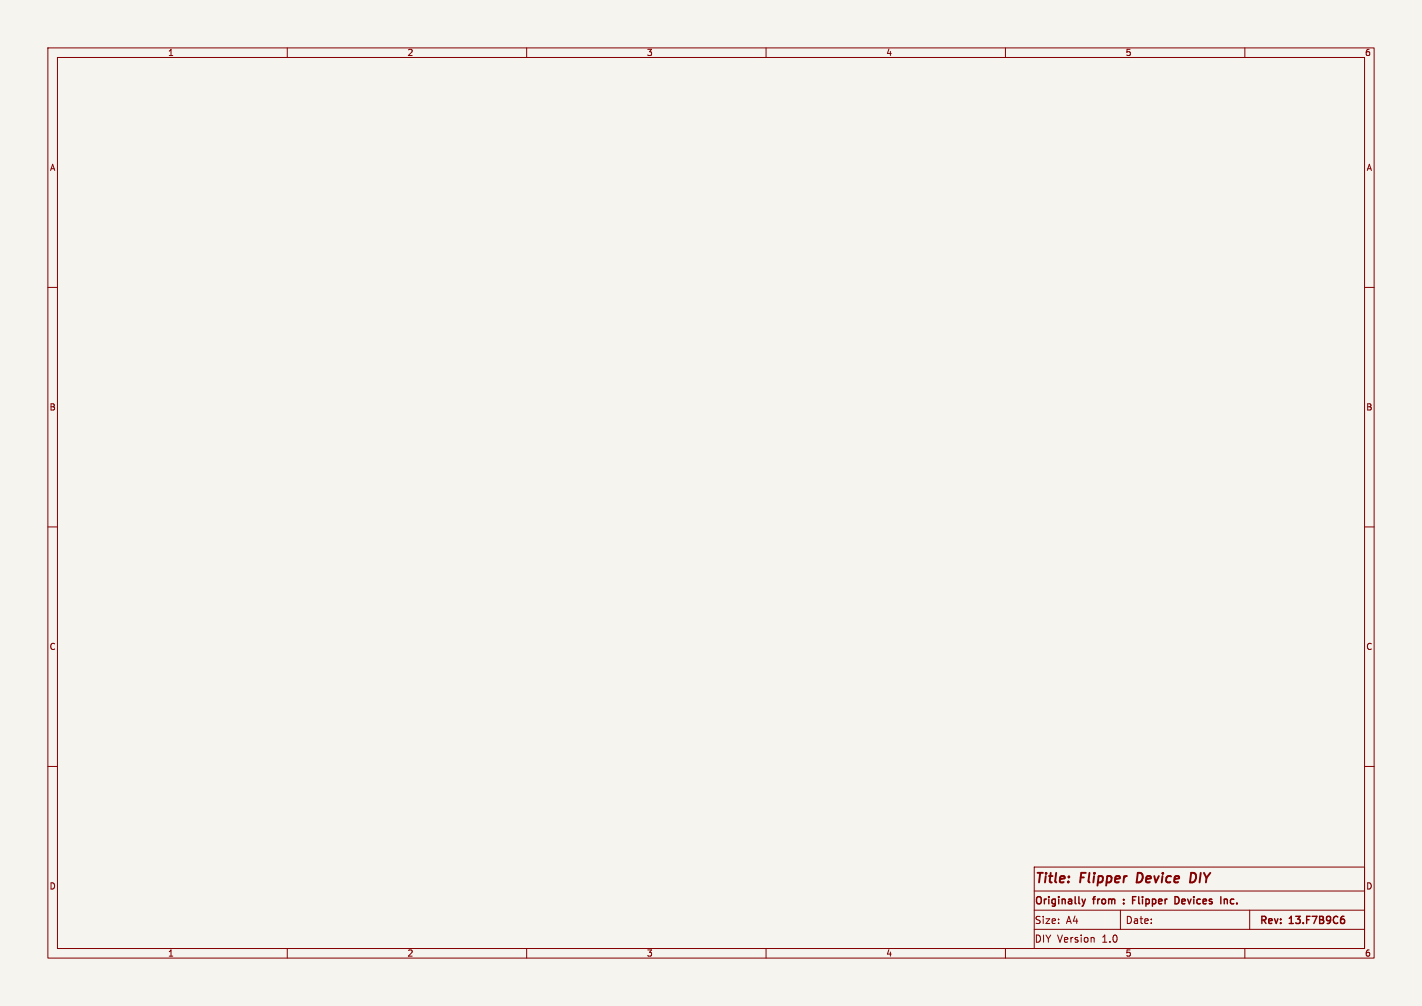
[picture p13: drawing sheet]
<svg xmlns="http://www.w3.org/2000/svg" width="297mm" height="210mm" viewBox="0 0 297 210" stroke-linecap="round" stroke-linejoin="round" font-family="sans-serif">
<defs><g id="words">
<g font-size="2.8" fill="#840000">
<text x="216" y="184.9">Title:</text>
<text x="225.7" y="184.9">Flipper</text>
<text x="238.3" y="184.9">Device</text>
<text x="250.2" y="184.9">DIY</text>
</g>
<g font-size="2.1" fill="#840000">
<text x="216" y="189.2">Originally</text>
<text x="228.5" y="189.2">from</text>
<text x="237.8" y="189.2">Flipper</text>
<text x="247.3" y="189.2">Devices</text>
<text x="257.4" y="189.2">Inc.</text>
<text x="216" y="193.1">Size:</text>
<text x="216" y="197">DIY Version</text>
<text x="222.7" y="193.1">A4</text>
<text x="230.2" y="197">1.0</text>
<text x="235" y="193.1">Date:</text>
<text x="263" y="193.3">Rev:</text>
<text x="269.4" y="193.3">13.F7B9C6</text>
</g>
<g font-size="1.8" fill="#840000">
<text x="35" y="11.9">1</text>
<text x="85" y="11.9">2</text>
<text x="135" y="11.9">3</text>
<text x="185" y="11.9">4</text>
<text x="235" y="11.9">5</text>
<text x="285" y="11.9">6</text>
<text x="10.3" y="35.9">A</text>
<text x="285.3" y="35.9">A</text>
<text x="10.3" y="85.9">B</text>
<text x="285.3" y="85.9">B</text>
<text x="10.3" y="135.9">C</text>
<text x="285.3" y="135.9">C</text>
<text x="10.3" y="185.9">D</text>
<text x="285.3" y="185.9">D</text>
<text x="35" y="199.9">1</text>
<text x="85" y="199.9">2</text>
<text x="135" y="199.9">3</text>
<text x="185" y="199.9">4</text>
<text x="235" y="199.9">5</text>
<text x="285" y="199.9">6</text>
</g>
</g></defs>
<path d="M0 0h297v210h-297z" fill="#f5f4ef" stroke="#f5f4ef" stroke-width=".21"/>
<g fill="none" stroke="#840000" stroke-width=".21">
<path d="M10 10h277v190h-277zM12 12h273v186h-273zM60 10v2M110 10v2M160 10v2M210 10v2M260 10v2M10 60h2M285 60h2M10 110h2M285 110h2M10 160h2"/>
<path d="M285 160h2M60 198v2M110 198v2M160 198v2M210 198v2M216 181h69v17h-69zM216 186h69M216 190h69M216 194h69M228.5 195.8v.9M234 190v4M260 198v2"/>
<path d="M261 190v4"/>
</g>
<path d="M226 187.7l.3 1M226.3 188.7l-.1 .3M226.7 187.7l-.4 1M234.7 188.5v.2M234.7 187.8v.1M236.6 187.9h.5M237.3 187.2h-.7v1.5M245.4 187.2a.76 .76 0 0 1 .9 .7 .76 .76 0 0 1-.9 .8M255.8 187.8h.5v.9M280.7 191.9l.1 .2-.1 .6" fill="none" stroke="#840000" stroke-width=".3"/>
<path d="M237.6 182.2l-.2 2h.5M249.5 182.3l-.7-.1-.3 2h.5l.5-.3" fill="none" stroke="#840000" stroke-width=".4"/>
<use href="#words"/>
</svg>
